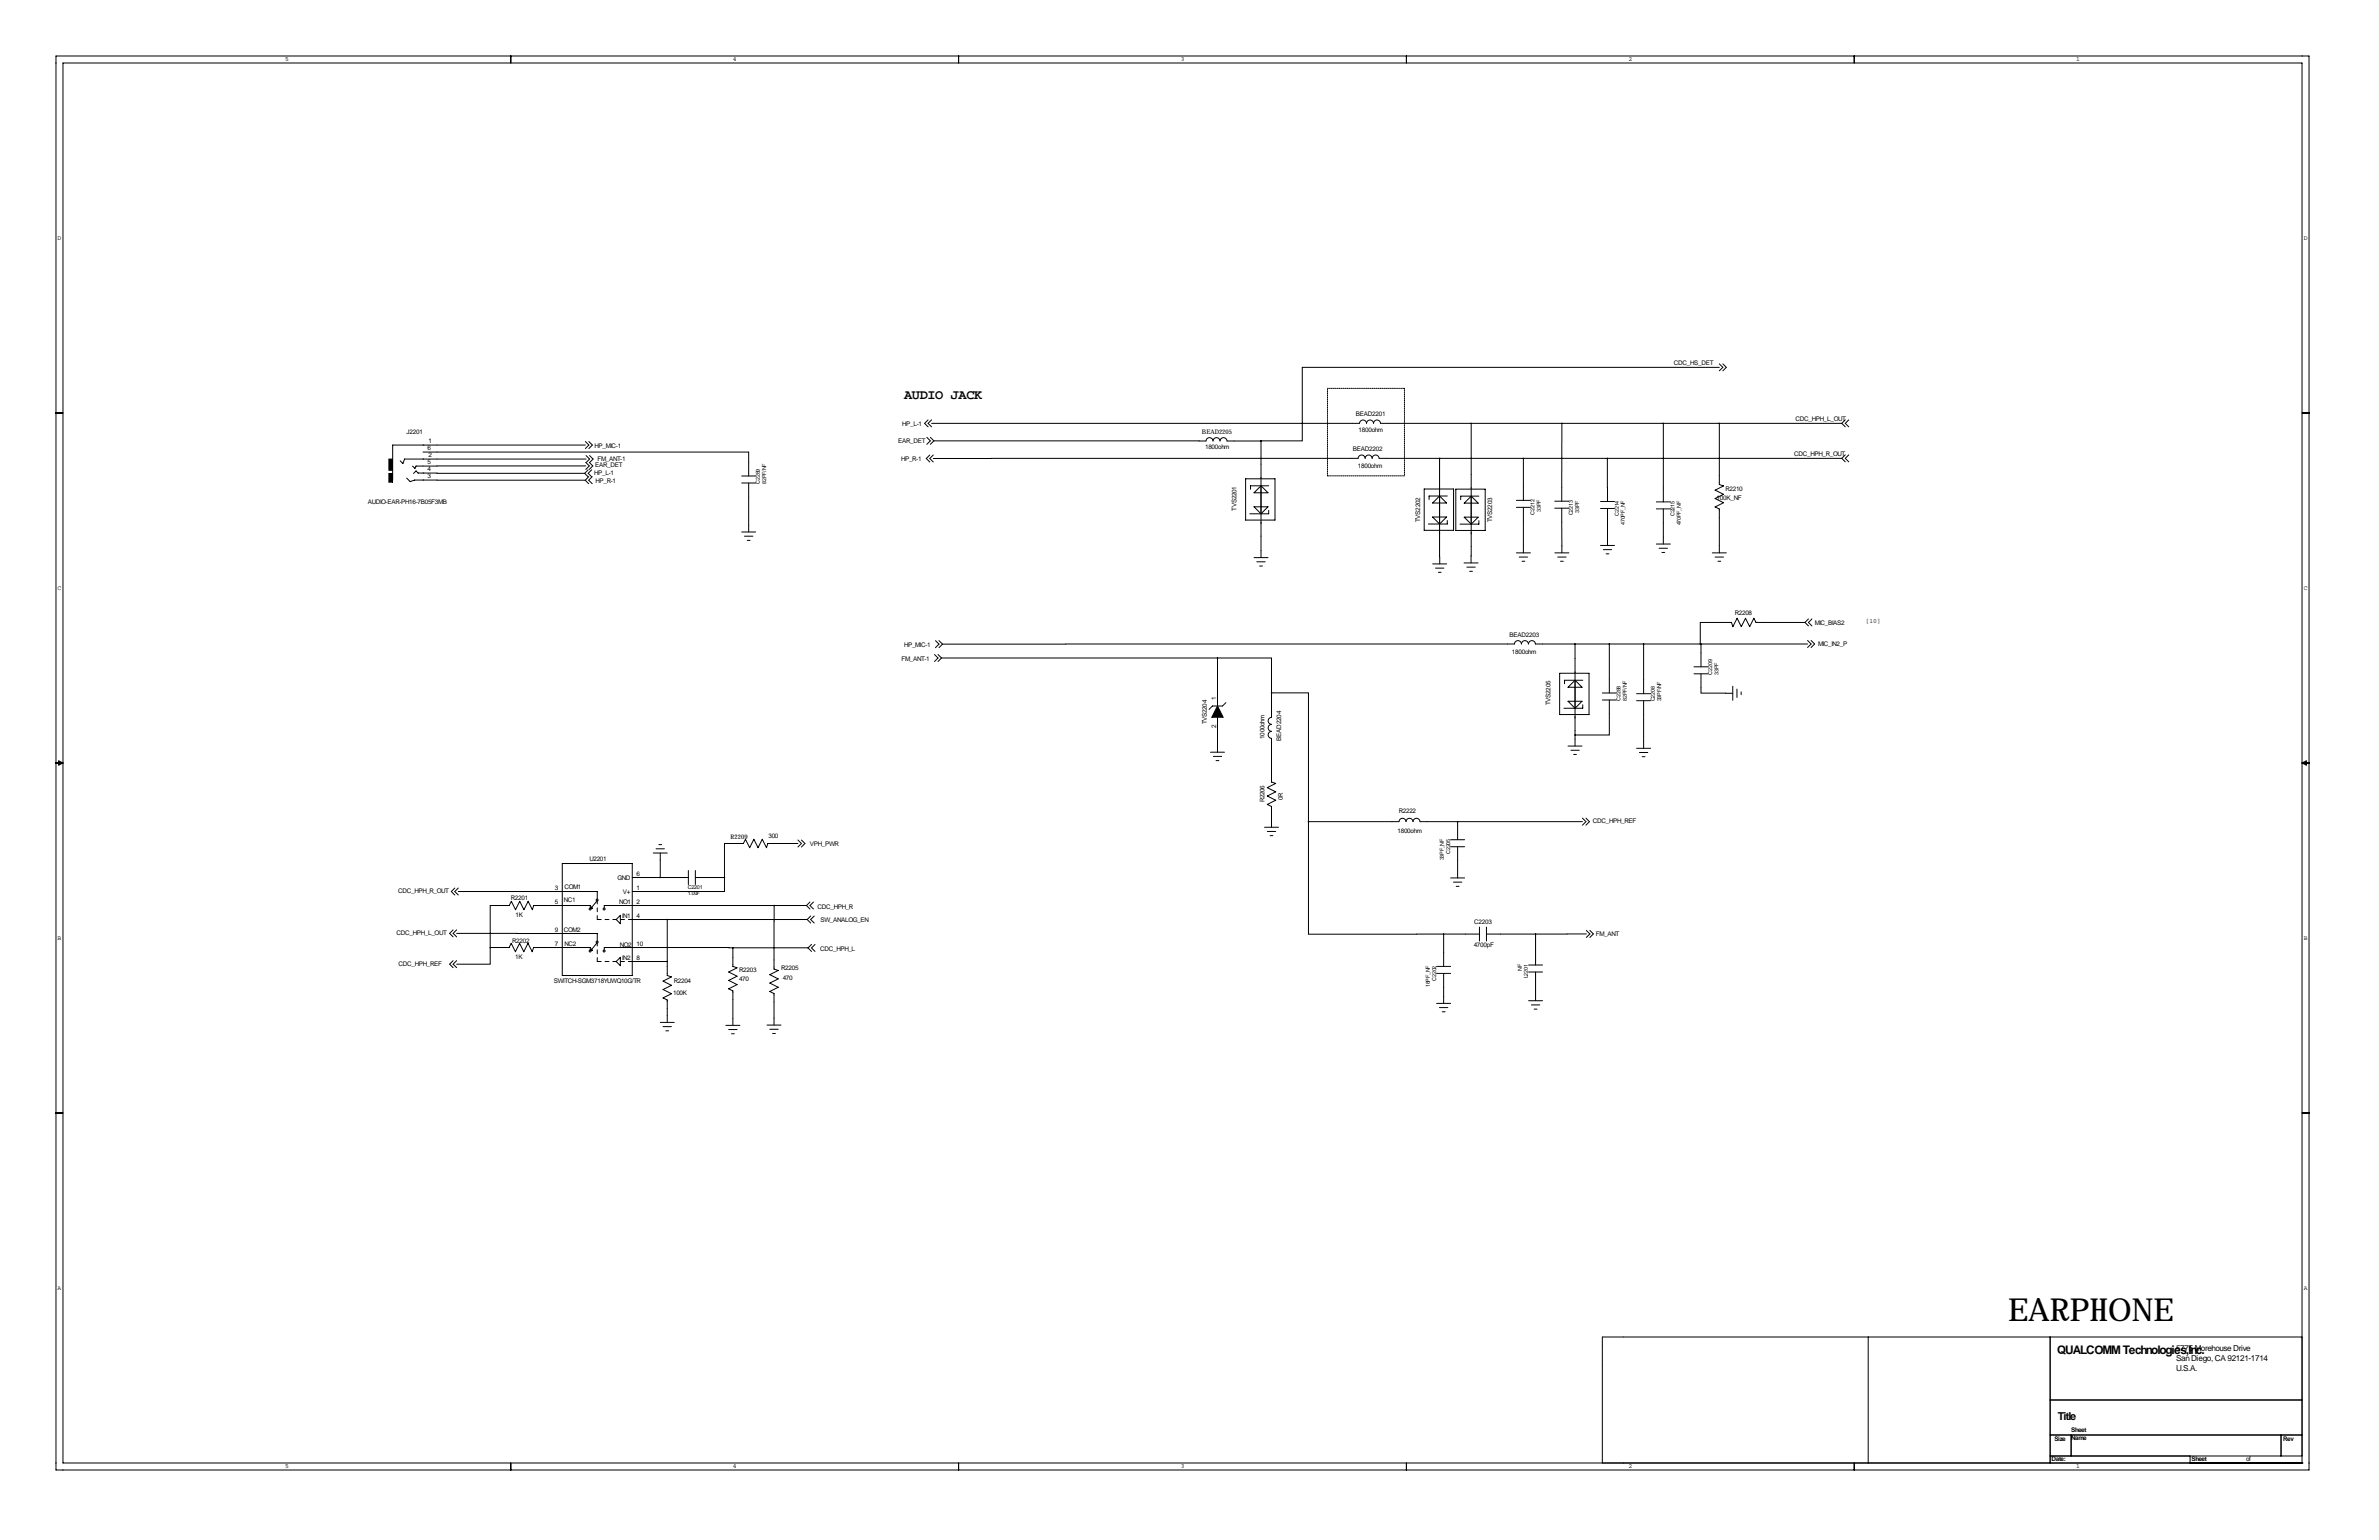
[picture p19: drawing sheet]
<svg xmlns="http://www.w3.org/2000/svg" width="864mm" height="559mm" viewBox="0 0 864 559" stroke-linecap="round" stroke-linejoin="round" font-family="sans-serif">
<defs><g id="words">
<text font-size="11.5" x="729" y="479.3">EARPHONE</text>
<text font-size="4.9" x="328.2" y="144.7">AUDIO JACK</text>
<text font-size="4.3" x="746.8" y="491.2">QUALCOMM Technologies,Inc.</text>
<text font-size="4" x="747" y="515.1">Title</text>
<g font-size="3">
<text x="789.9" y="490.1">5775 Morehouse Drive</text>
<text x="789.9" y="497.6">U.S.A.</text>
<text x="789.9" y="493.8">San Diego, CA 92121-1714</text>
</g>
<g font-size="2.3">
<text x="103.5" y="22.2">5</text>
<text x="266" y="22.2">4</text>
<text x="428.6" y="22.2">3</text>
<text x="591.2" y="22.2">2</text>
<text x="753.7" y="22.2">1</text>
<text x="20.9" y="87">D</text>
<text x="836.3" y="87">D</text>
<text x="607.6" y="132.3">CDC_HS_DET</text>
<text x="327.5" y="154.5">HP_L-1</text>
<text x="492.2" y="151">BEAD2201</text>
<text x="651.8" y="152.9">CDC_HPH_L_OUT</text>
<text x="147.6" y="157.4">J2201</text>
<text x="155.5" y="160.9">1</text>
<text x="326" y="160.7">EAR_DET</text>
<text x="436.3" y="157.4">BEAD2205</text>
<text x="493.2" y="156.6">1800ohm</text>
<text x="155.2" y="163.1">6</text>
<text x="155.5" y="165.9">2</text>
<text x="215.8" y="162.4">HP_MIC-1</text>
<text x="216.9" y="167.2">FM_ANT-1</text>
<text x="327.1" y="167.3">HP_R-1</text>
<text x="437.5" y="163">1800ohm</text>
<text x="491.1" y="163.7">BEAD2202</text>
<text x="651.3" y="165.6">CDC_HPH_R_OUT</text>
<text x="155.2" y="173.4">3</text>
<text x="155.2" y="171">4</text>
<text x="155.2" y="168.3">5</text>
<text x="215.7" y="172.3">HP_L-1</text>
<text x="216.1" y="169.5">EAR_DET</text>
<text x="492.9" y="169.7">1800ohm</text>
<text x="216.2" y="175.2">HP_R-1</text>
<text x="626.4" y="178.1">R2210</text>
<text x="133.5" y="182.8">AUDIO-EAR-PH16-7B05F3MB</text>
<text x="448.9" y="185.3" transform="rotate(-90 448.9 185.3)">TVS2201</text>
<text x="623.2" y="181.6">100K_NF</text>
<text x="515.6" y="189.4" transform="rotate(-90 515.6 189.4)">TVS2202</text>
<text x="541.7" y="189.5" transform="rotate(-90 541.7 189.5)">TVS2203</text>
<text x="20.9" y="214">C</text>
<text x="836.3" y="214">C</text>
<text x="629.8" y="223.3">R2208</text>
<text x="658.8" y="226.6">MIC_BIAS2</text>
<text x="677.3" y="226">[10]</text>
<text x="548" y="231">BEAD2203</text>
<text x="327.3" y="239.7">FM_ANT-1</text>
<text x="328.2" y="234.8">HP_MIC-1</text>
<text x="548.9" y="237.1">1800ohm</text>
<text x="660" y="234.3">MIC_IN2_P</text>
<text x="441.5" y="253.9" transform="rotate(-90 441.5 253.9)">1</text>
<text x="562.9" y="255.8" transform="rotate(-90 562.9 255.8)">TVS2205</text>
<text x="438.1" y="262.9" transform="rotate(-90 438.1 262.9)">TVS2204</text>
<text x="441.5" y="264.2" transform="rotate(-90 441.5 264.2)">2</text>
<text x="459" y="268.2" transform="rotate(-90 459 268.2)">1000ohm</text>
<text x="465" y="268.7" transform="rotate(-90 465 268.7)">BEAD2204</text>
<text x="459" y="291.2" transform="rotate(-90 459 291.2)">R2206</text>
<text x="465.6" y="290.4" transform="rotate(-90 465.6 290.4)">0R</text>
<text x="507.8" y="294.8">R2222</text>
<text x="578.2" y="298.8">CDC_HPH_REF</text>
<text x="265.2" y="304.4">R2209</text>
<text x="278.9" y="304.1">300</text>
<text x="507.3" y="302.2">1800ohm</text>
<text x="294" y="307.1">VPH_PWR</text>
<text x="214" y="312.6">U2201</text>
<text x="231" y="317.9">6</text>
<text x="201.4" y="323">3</text>
<text x="204.9" y="322.5">COM1</text>
<text x="224.1" y="319.2">GND</text>
<text x="231" y="323">1</text>
<text x="144.5" y="324.2">CDC_HPH_R_OUT</text>
<text x="185.5" y="326.6">R2201</text>
<text x="201.4" y="328.1">5</text>
<text x="204.7" y="327.5">NC1</text>
<text x="224.7" y="328.1">NO1</text>
<text x="226.1" y="324.3">V+</text>
<text x="231" y="328.1">2</text>
<text x="296.7" y="329.7">CDC_HPH_R</text>
<text x="187.1" y="332.6">1K</text>
<text x="225.8" y="333.3">IN1</text>
<text x="231" y="333.1">4</text>
<text x="297.8" y="334.5">SW_ANALOG_EN</text>
<text x="535.2" y="335.1">C2203</text>
<text x="20.9" y="341">B</text>
<text x="143.9" y="339.3">CDC_HPH_L_OUT</text>
<text x="201.4" y="338.2">9</text>
<text x="204.7" y="338.2">COM2</text>
<text x="579.3" y="339.6">FM_ANT</text>
<text x="836.3" y="341">B</text>
<text x="186" y="342">R2202</text>
<text x="187" y="347.9">1K</text>
<text x="201.4" y="343.3">7</text>
<text x="204.9" y="343.4">NC2</text>
<text x="225" y="343.5">NO2</text>
<text x="231" y="343.3">10</text>
<text x="297.7" y="344.9">CDC_HPH_L</text>
<text x="535" y="343.8">4700pF</text>
<text x="144.7" y="350.7">CDC_HPH_REF</text>
<text x="225.9" y="348.4">IN2</text>
<text x="231" y="348.4">8</text>
<text x="268.4" y="352.8">R2203</text>
<text x="283.6" y="351.9">R2205</text>
<text x="201.1" y="356.5">SWITCH-SGM3718YUWQ10G/TR</text>
<text x="244.6" y="356.8">R2204</text>
<text x="268.3" y="356.1">470</text>
<text x="284.1" y="355.4">470</text>
<text x="244.3" y="360.9">100K</text>
<text x="20.9" y="468">A</text>
<text x="836.3" y="468">A</text>
<text x="751.8" y="519.6">Sheet</text>
<text x="745.7" y="522.7">Size</text>
<text x="751.8" y="522.5">Name</text>
<text x="828.8" y="523">Rev</text>
<text x="103.5" y="532.8">5</text>
<text x="266" y="532.8">4</text>
<text x="428.6" y="532.8">3</text>
<text x="591.2" y="532.8">2</text>
<text x="744.7" y="530.1">Date:</text>
<text x="753.7" y="532.8">1</text>
<text x="795.5" y="530.1">Sheet</text>
<text x="815.3" y="530.1">of</text>
</g>
<g font-size="2">
<text x="275.8" y="175.5" transform="rotate(-90 275.8 175.5)">C2289</text>
<text x="278.1" y="175.5" transform="rotate(-90 278.1 175.5)">82PF/NF</text>
<text x="559.4" y="185.7" transform="rotate(-90 559.4 185.7)">33PF</text>
<text x="557.1" y="186.7" transform="rotate(-90 557.1 186.7)">C2212</text>
<text x="571" y="187" transform="rotate(-90 571 187)">C2213</text>
<text x="573.3" y="186" transform="rotate(-90 573.3 186)">33PF</text>
<text x="587.6" y="187.1" transform="rotate(-90 587.6 187.1)">C2214</text>
<text x="589.9" y="190.5" transform="rotate(-90 589.9 190.5)">470PF_NF</text>
<text x="607.9" y="187.3" transform="rotate(-90 607.9 187.3)">C2215</text>
<text x="610.2" y="190.7" transform="rotate(-90 610.2 190.7)">470PF_NF</text>
<text x="621.5" y="244.8" transform="rotate(-90 621.5 244.8)">C2209</text>
<text x="623.8" y="244.8" transform="rotate(-90 623.8 244.8)">33PF</text>
<text x="588.3" y="254.3" transform="rotate(-90 588.3 254.3)">C2288</text>
<text x="590.5" y="254.3" transform="rotate(-90 590.5 254.3)">82PF/NF</text>
<text x="600.7" y="254.5" transform="rotate(-90 600.7 254.5)">C2208</text>
<text x="603" y="254.5" transform="rotate(-90 603 254.5)">33PF/NF</text>
<text x="526.4" y="309.9" transform="rotate(-90 526.4 309.9)">C2205</text>
<text x="524.1" y="312.2" transform="rotate(-90 524.1 312.2)">33PF_NF</text>
<text x="249.6" y="322.5">C2201</text>
<text x="249.6" y="324.8">1.0uF</text>
<text x="552.4" y="352.3" transform="rotate(-90 552.4 352.3)">NF</text>
<text x="519" y="358.2" transform="rotate(-90 519 358.2)">18PF_NF</text>
<text x="521.3" y="355.8" transform="rotate(-90 521.3 355.8)">C2202</text>
<text x="554.7" y="355" transform="rotate(-90 554.7 355)">L2201</text>
</g>
</g></defs>
<g fill="none" stroke="#000" stroke-width=".36">
<path d="M20.3 20.3h817.9v513.1h-817.9zM22.9 22.9h812.8v508h-812.8zM185.4 20.3v2.6M348 20.3v2.6M510.5 20.3v2.6M673.1 20.3v2.6M624.1 133.3h-151.4v26.7h-14.9M624.1 132l1.3 1.3-1.3 1.3M625.4 132l1.3 1.3-1.3 1.3M20.3 149.9h2.6M336.4 158.7l1.3 1.3-1.3 1.2M336.9 152.3l-1.3 1.3 1.3 1.3"/>
<path d="M337.7 158.7l1.3 1.3M338.2 153.6h155.3a1.27 1.27 0 0 1 1.3-1.2 1.27 1.27 0 0 1 1.3 1.2 1.27 1.27 0 0 1 1.2-1.2 1.27 1.27 0 0 1 1.3 1.2 1.27 1.27 0 0 1 1.3-1.2 1.27 1.27 0 0 1 1.2 1.2h167.5M338.2 152.3l-1.3 1.3 1.3 1.3M339 160h98.8a1.27 1.27 0 0 1 1.3-1.2 1.27 1.27 0 0 1 1.2 1.2 1.27 1.27 0 0 1 1.3-1.2 1.27 1.27 0 0 1 1.3 1.2 1.27 1.27 0 0 1 1.2-1.2 1.27 1.27 0 0 1 1.3 1.2h12.4M339 160l-1.3 1.2M457.8 160v42.3M534.1 153.6l-.1 50.7M567 153.6l-.1 28.3M603.8 153.6v28.5M624.1 153.6v22.2l1.6 .5-3.1 1.6 3.1 1.5-3.1 1.5 3.1 1.5-3.1 1.5 1.5 .8v15.9M668.6 153.6l1.2 1.3M669.8 152.3l-1.2 1.3"/>
<path d="M671.1 152.3l-1.3 1.3 1.3 1.3M835.7 149.9h2.5M147.6 173.5l1.3 1.3 1.6-.6h61.9M153.6 164h118.2v8.7M212.2 171.8h-53.6l-6.8-.1-.8-.8-.9 .9M212.2 171.8l1.3 1.2M212.4 174.2l1.3 1.3M212.5 161.5h-70v12.7M212.5 160.2l1.3 1.3-1.3 1.3M212.6 169.1h-61.6l-.4 .9-.8-.9M212.6 167.8l1.3 1.3-1.3 1.2M212.8 166.6h-65.9l-.6 1.6-1-1"/>
<path d="M212.8 165.3l1.2 1.3-1.2 1.2M213.5 170.5l-1.3 1.3M213.7 173l-1.3 1.2M213.8 160.2l1.2 1.3-1.2 1.3M213.9 167.8l1.3 1.3-1.3 1.2M214 165.3l1.3 1.3-1.3 1.2M214.8 170.5l-1.3 1.3 1.3 1.2M215 173l-1.3 1.2 1.3 1.3M269.2 175.3h5.1M269.2 172.7h5.1M271.8 175.3v17.7M337.5 165.1l-1.3 1.3 1.3 1.2"/>
<path d="M338.8 165.1l-1.3 1.3 1.3 1.2M452.2 173.7h10.6v15h-10.6zM457.8 176.3l2.5 2.5h-5.1zM460.6 176.3h-6.7v1.2M493 166.3l-154.2 .1M493 166.3a1.27 1.27 0 0 1 1.3-1.2 1.27 1.27 0 0 1 1.3 1.2M495.6 166.3a1.27 1.27 0 0 1 1.2-1.2 1.27 1.27 0 0 1 1.3 1.2M498.1 166.3a1.27 1.27 0 0 1 1.3-1.2 1.27 1.27 0 0 1 1.2 1.2h168M517 177.4h10.7v15h-10.7zM522.6 166.3v38.3M522.6 180l2.5 2.5h-5.1zM525.4 180h-6.6v1.3"/>
<path d="M528.5 177.5h10.6v15h-10.6zM553 166.3v15.3M583.5 166.3v15.7M668.6 166.3l1.2 1.3M669.8 165l-1.2 1.3M671.1 165l-1.3 1.3 1.3 1.3M269.2 193h5.1M270.3 194.6h3M271.3 196.1h1M455.2 183.9h5.1l-2.5 2.5zM460.6 185.2v1.2h-6.9M520 187.6h5.1l-2.5 2.5z"/>
<path d="M525.4 188.9v1.2h-6.9M531.5 187.7h5.1l-2.5 2.5zM534.1 180l2.5 2.6h-5.1zM536.9 188.9v1.3h-6.9M536.9 180h-6.6v1.3M550.5 181.6h5M550.5 184.1h5M553 184.1v16.5M564.4 181.9h5.1M564.4 184.4h5.1M566.9 184.4l.1 16.2M581 182h5.1"/>
<path d="M581 184.5h5.1M581 197.9h5.1M582 199.4h3.1M583.5 184.5v13.4M601.3 182.1h5M601.3 184.7h5M601.3 197.4h5M602.3 198.9h3M603.8 184.7v12.7M455.2 202.3h5.1M456.2 203.9h3.1M457.3 205.4h1"/>
<path d="M520.1 204.6h5.1M521.1 206.1h3.1M522.1 207.7h1M531.5 204.3h5M532.5 205.8h3M533.5 207.3h1M550.5 200.6h5M551.5 202.1h3M552.5 203.7h1M564.4 200.6h5.1M565.5 202.1h3M566.5 203.7h1"/>
<path d="M583 201h1M603.3 200.5h1M621.6 200.6h5.1M622.6 202.1h3.1M623.6 203.7h1M339.2 237.5l1.3 1.3-1.3 1.2M339.6 232.5l1.3 1.2-1.3 1.3M340.5 237.5l1.3 1.3M340.9 232.5l1.2 1.2M341.8 238.8l-1.3 1.2M341.8 238.8h100.2M342.1 233.7l-1.2 1.3"/>
<path d="M442 238.8h19.6v12.6M442 238.8v17.4M571.8 233.7v37M584.2 233.7v17.8M596.6 233.7v18M617.5 233.7v8.3M655.2 225.9h-17.8l-.7-1.6-1.5 3.1-1.6-3.1-1.5 3.1-1.5-3.1-1.5 3.1-.6-1.5h-11.3v7.8M655.2 225.9l1.3 1.2M656.2 233.7h-98.8a1.27 1.27 0 0 0-1.3-1.2 1.27 1.27 0 0 0-1.3 1.2 1.27 1.27 0 0 0-1.2-1.2 1.27 1.27 0 0 0-1.3 1.2 1.27 1.27 0 0 0-1.3-1.2 1.27 1.27 0 0 0-1.2 1.2h-207.7M656.2 232.4l1.3 1.3-1.3 1.2M656.5 224.6l-1.3 1.3M657.5 232.4l1.2 1.3-1.2 1.2"/>
<path d="M657.8 224.6l-1.3 1.3 1.3 1.2M445 255l-1.2 1.2h-3.7l-1.2 1.2M461.6 251.4v8.9a1.27 1.27 0 0 0-1.3 1.3 1.27 1.27 0 0 0 1.3 1.2 1.27 1.27 0 0 0-1.3 1.3 1.27 1.27 0 0 0 1.3 1.3 1.27 1.27 0 0 0-1.3 1.2 1.27 1.27 0 0 0 1.3 1.3v15.9l1.5 .5-3.1 1.5 3.1 1.5-3.1 1.5 3.1 1.6-3.1 1.5 1.6 .8v7.5M461.6 251.4h13.4v46.7M566.2 244.3h10.6v15h-10.6zM569.2 254.5h5.1l-2.5 2.5zM571.8 246.8l2.5 2.6h-5.1zM574.5 255.7v1.3h-6.8M574.5 246.8h-6.6v1.3M581.7 254h5M581.7 251.5h5M584.2 254v12.7h-12.4"/>
<path d="M594.1 254.3h5.1M594.1 251.7h5.1M596.6 254.3v17.2M614.9 244.5h5.1M614.9 242h5.1M617.5 244.5v7l11.5 .1M629 249v5.1M630.5 250v3.1M632.1 251.1v1M20.3 276.9h2.6M21.3 276.1l1.6 .8-1.6 .7zM439.4 272.9h5.1"/>
<path d="M440.4 274.5h3.1M441.5 276h1M442 260.2v12.7M569.2 270.7h5.1M570.2 272.2h3.1M571.2 273.8h1.1M594.1 271.5h5.1M595.1 273h3.1M596.1 274.6h1.1M835.7 276.9h2.5M835.7 276.9l1.5-.8v1.5zM475 298.1h32.8a1.27 1.27 0 0 1 1.3-1.2 1.27 1.27 0 0 1 1.3 1.2 1.27 1.27 0 0 1 1.3-1.2 1.27 1.27 0 0 1 1.2 1.2 1.27 1.27 0 0 1 1.3-1.2 1.27 1.27 0 0 1 1.3 1.2h58.9"/>
<path d="M475 298.1v40.9l49.1-.1M529.1 298.1v6.6M574.4 296.9l1.3 1.2-1.3 1.3M575.7 296.9l1.3 1.2-1.3 1.3M204.1 313.3h25.4v40.7h-25.4zM229.5 318.4h20.4M237.1 309.5h5.1M238.2 308h3M239.2 306.5h1M239.7 309.5v8.9M249.9 315.9v5.1M252.4 318.4h10.6"/>
<path d="M252.4 315.9v5.1M263 318.4v5.1h-33.5M289.7 306.1h-11l-.5 1.5-1.5-3.1-1.5 3.1-1.5-3.1-1.6 3.1-1.5-3.1-.8 1.6h-6.8v12.3M289.7 304.8l1.2 1.3-1.2 1.2M290.9 304.8l1.3 1.3-1.3 1.2M459 300.2h5.1M460 301.7h3.1M461.1 303.2h1M526.6 304.7h5.1M526.6 307.2h5.1M526.6 318.6h5.1M529.1 307.2v11.4"/>
<path d="M164.5 337.4l-1.3 1.3 1.3 1.3M165.1 322.2l-1.3 1.3 1.3 1.3M165.8 338.7h51v2.8M165.8 337.4l-1.3 1.3 1.3 1.3M166.4 323.5h50.4v2.8M166.4 322.2l-1.3 1.3 1.3 1.3M214.3 329.6v-1h-20.5l-.6 1.5-1.5-3-1.5 3-1.5-3-1.6 3-1.5-3-.7 1.5h-6.9v15.2M214.5 329.1l.5 .5h-.5zM216.8 326.8l-2.3 2.8M225.2 332.1v3.1l-1.5-1.5zM229.5 333.7h63.5M242.2 333.7v20.3l1.5 .5-3 1.5 3 1.5-3 1.6 3 1.5-3 1.5 1.5 .8v8.1"/>
<path d="M281 328.6v23l1.5 .5-3 1.6 3 1.5-3 1.5 3 1.5-3 1.6 1.5 .7v11.5M292.8 328.6h-73.4v1M292.8 328.6l1.2 1.2M293 333.7l1.3 1.2M294 327.3l-1.2 1.3M294.3 332.4l-1.3 1.3M295.3 327.3l-1.3 1.3 1.3 1.2M295.6 332.4l-1.3 1.3 1.3 1.2M524.1 338.9v11.8M524.1 338.9h13M527.6 320.1h3.1M528.6 321.6h1"/>
<path d="M537.1 336.4v5.1M539.6 336.4v5.1M539.6 338.9h17.8M557.4 338.9v11.3M575.9 338.9h-18.5M575.9 337.6l1.2 1.3-1.2 1.3M577.1 337.6l1.3 1.3-1.3 1.3M164.5 348.6l-1.3 1.3 1.3 1.2M165.8 348.6l-1.3 1.3 1.3 1.2M178 343.8v6.1h-12.2M178 343.8h6.8l.8-1.5 1.5 3 1.5-3 1.5 3 1.6-3 1.5 3 .5-1.5h20.6v1M214.5 344.3l.5 .5h-.5z"/>
<path d="M216.8 342l-2.3 2.8M225.2 347.4v3l-1.5-1.5zM229.5 348.9h12.7M266 343.9l-46.6-.1v1M266 343.9l27.3 .1M266 343.9v6.8l1.6 .5-3.1 1.5 3.1 1.5-3.1 1.6 3.1 1.5-3.1 1.5 1.5 .8v12.5M293.3 344l1.3 1.2M294.6 342.7l-1.3 1.3M295.9 342.7l-1.3 1.3 1.3 1.2M521.5 350.7h5.1M521.5 353.2h5.1M524.1 353.2v10.9"/>
<path d="M554.9 350.2h5.1M554.9 352.7h5.1M557.4 352.7v10.4M239.7 371h5.1M240.7 372.5h3M241.7 374h1M263.5 372.1h5.1M264.5 373.6h3.1M265.5 375.1h1M278.4 372h5.1M279.5 373.5h3M280.5 375h1"/>
<path d="M521.5 364.1h5.1M522.5 365.6h3.1M523.5 367.1h1.1M554.9 363.1h5.1M555.9 364.6h3.1M556.9 366.2h1M20.3 403.9h2.6M835.7 403.9h2.5M678.2 485.1v45.8M744.2 485.1v45.8M835.7 485.1h-254v45.8M744.2 508h91.5"/>
<path d="M185.4 530.9v2.5M348 530.9v2.5M510.5 530.9v2.5M673.1 530.9v2.5M744.2 520.7h91.5M744.2 528.3h91.5M751.8 520.7v7.6M795 530.9h.1M795 528.3v2.6M828 520.7v7.6M835.7 530.9h.1"/>
<circle cx="214.2" cy="329.8" r=".36"/>
<circle cx="216.8" cy="326.6" r=".36"/>
<circle cx="219.3" cy="329.8" r=".36"/>
<circle cx="214.2" cy="345.1" r=".36"/>
<circle cx="216.8" cy="341.8" r=".36"/>
<circle cx="219.3" cy="345.1" r=".36"/>
</g>
<path d="M481.9 140.9h27.9M509.8 140.9v31.8M481.9 172.7v-31.8M509.8 172.7h-27.9" fill="none" stroke="#000" stroke-width=".36" stroke-dasharray=".4 .4"/>
<path d="M141.2 166.6h1.3v4h-1.3zM141.2 171.8h1.3v3.2h-1.3z" fill="#000" stroke="#000" stroke-width=".36"/>
<path d="M442 256.2l2 4h-4.1z" fill="#000" stroke="#000" stroke-width=".38"/>
<path d="M216.8 333.7v-6.6M229.5 333.7h-12.7M216.8 348.9v-6.6M229.5 348.9h-12.7" fill="none" stroke="#000" stroke-width=".36" stroke-dasharray="1.4 1.4"/>
<path d="M534 153.6a.05 .05 0 0 0 .1 0 .05 .05 0 0 0-.1 0zM571.7 233.7a.05 .05 0 0 0 .1 0 .05 .05 0 0 0-.1 0zM529.1 298.1a.05 .05 0 0 0 .1 0 .05 .05 0 0 0-.1 0zM441.9 238.8a.05 .05 0 0 0 .1 0 .05 .05 0 0 0-.1 0zM596.6 233.7a.05 .05 0 0 0 .1 0 .05 .05 0 0 0-.1 0zM524 338.9a.05 .05 0 0 0 .1 0 .05 .05 0 0 0-.1 0zM571.7 266.7a.05 .05 0 0 0 .1 0 .05 .05 0 0 0-.1 0zM177.9 343.8a.05 .05 0 0 0 .1 0 .05 .05 0 0 0-.1 0zM266 343.9a.05 .05 0 0 0 .1 0 .05 .05 0 0 0-.1 0z" fill="#000" stroke="#000" stroke-width=".51"/>
<use href="#words"/>
</svg>
